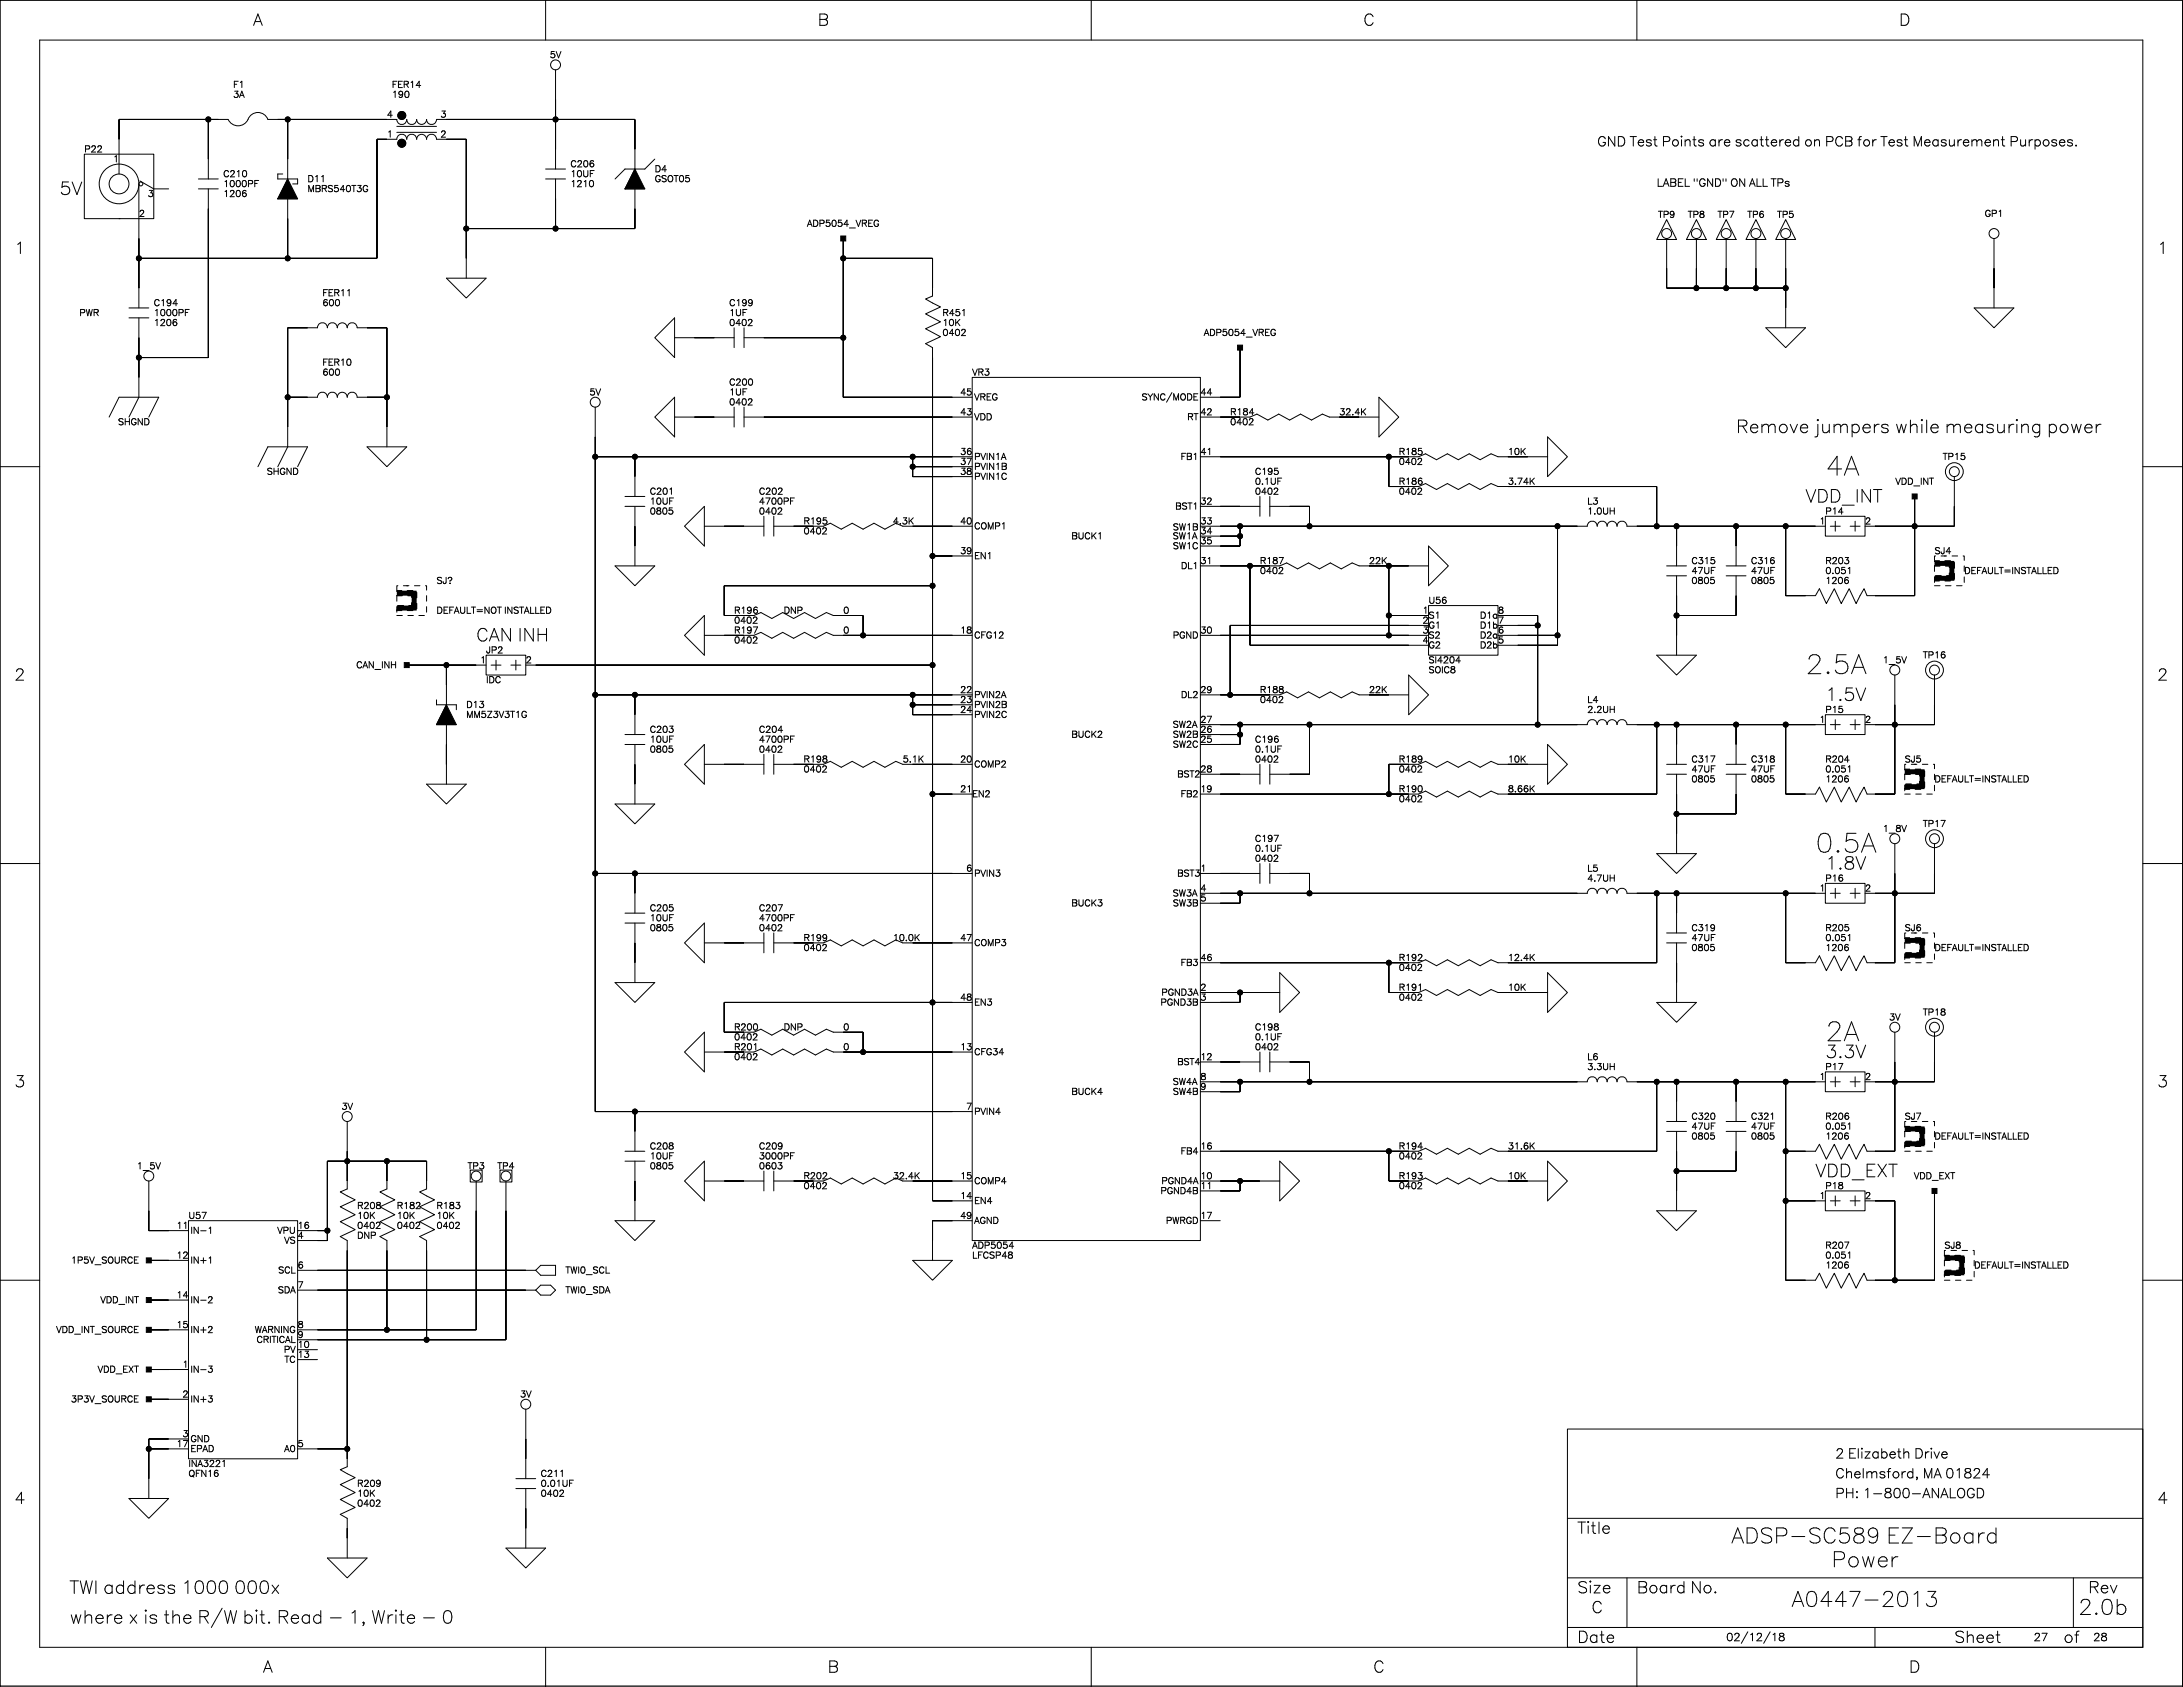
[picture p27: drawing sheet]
<svg xmlns="http://www.w3.org/2000/svg" width="559mm" height="432mm" viewBox="0 0 559 432" stroke-linecap="round" stroke-linejoin="round" font-family="sans-serif">
<defs><g id="words">
<g font-size="7.4">
<text x="467.3" y="120.4">4</text>
<text x="471.9" y="120.4">A</text>
<text x="462.2" y="171.2">2.5A</text>
<text x="464.7" y="216.9">0.5A</text>
<text x="467.3" y="265.1">2A</text>
</g>
<g font-size="6">
<text x="443.2" y="393.9">ADSP-SC589 EZ-Boa</text>
<text x="505.8" y="393.9">r</text>
<text x="508.2" y="393.9">d</text>
<text x="468.8" y="400">Power</text>
<text x="458.6" y="410.1">A04</text>
<text x="469.3" y="410.1">4</text>
<text x="473" y="410.1">7-201</text>
<text x="492.6" y="410.1">3</text>
<text x="532" y="412.2">2.0b</text>
</g>
<g font-size="4.9">
<text x="15.2" y="48.9">5V</text>
<text x="444.4" y="109.9">Remove j</text>
<text x="465.9" y="109.9">u</text>
<text x="468.9" y="109.9">mper</text>
<text x="481.2" y="109.9">s whi</text>
<text x="492.6" y="109.9">l</text>
<text x="493.8" y="109.9">e mea</text>
<text x="508.1" y="109.9">su</text>
<text x="513.7" y="109.9">r</text>
<text x="515.7" y="109.9">i</text>
<text x="516.9" y="109.9">ng</text>
<text x="524" y="109.9">power</text>
<text x="462.2" y="127.6">VDD_I</text>
<text x="476" y="127.6">N</text>
<text x="479.4" y="127.6">T</text>
<text x="121.9" y="163.2">CAN</text>
<text x="132.5" y="163.2">I</text>
<text x="133.7" y="163.2">N</text>
<text x="137.1" y="163.2">H</text>
<text x="467.3" y="178.4">1</text>
<text x="470.3" y="178.4">.5V</text>
<text x="467.3" y="221.6">1</text>
<text x="470.3" y="221.6">.8V</text>
<text x="467.3" y="269.8">3.3V</text>
<text x="464.7" y="300.3">VDD_EXT</text>
<text x="17.8" y="407">T</text>
<text x="20.2" y="407">WI</text>
<text x="26.4" y="407">a</text>
<text x="29.3" y="407">d</text>
<text x="32.2" y="407">d</text>
<text x="35.2" y="407">r</text>
<text x="37.2" y="407">ess 1</text>
<text x="49.5" y="407">000</text>
<text x="59.9" y="407">000x</text>
<text x="17.8" y="414.6">wher</text>
<text x="28.9" y="414.6">e x i</text>
<text x="37.9" y="414.6">s t</text>
<text x="43.6" y="414.6">he R/Wbi</text>
<text x="66.3" y="414.6">t</text>
<text x="68.1" y="414.6">. Rea</text>
<text x="79.8" y="414.6">d</text>
<text x="84" y="414.6">- 1</text>
<text x="92.3" y="414.6">, Wr</text>
<text x="100.7" y="414.6">i</text>
<text x="102" y="414.6">t</text>
<text x="103.8" y="414.6">e - 0</text>
</g>
<g font-size="4.2">
<text x="64.8" y="5.7">A</text>
<text x="209.3" y="5.7">B</text>
<text x="349" y="5.7">C</text>
<text x="486.1" y="5.7">D</text>
<text x="3.7" y="64.1">1</text>
<text x="552.2" y="64.1">1</text>
<text x="3.7" y="173.3">2</text>
<text x="552.2" y="173.3">2</text>
<text x="3.7" y="277.5">3</text>
<text x="552.2" y="277.5">3</text>
<text x="3.7" y="384.1">4</text>
<text x="552.2" y="384.1">4</text>
<text x="403.8" y="391.7">T</text>
<text x="408.8" y="391.7">l</text>
<text x="409.9" y="391.7">e</text>
<text x="403.8" y="407">Size</text>
<text x="419" y="407">Board</text>
<text x="432.7" y="407">N</text>
<text x="435.8" y="407">o.</text>
<text x="534.5" y="407">Rev</text>
<text x="407.4" y="412">C</text>
<text x="403.8" y="419.7">Dat</text>
<text x="411" y="419.7">e</text>
<text x="500.3" y="419.7">Sheet</text>
<text x="528.2" y="419.7">of</text>
<text x="67.3" y="427.3">A</text>
<text x="211.9" y="427.3">B</text>
<text x="351.5" y="427.3">C</text>
<text x="488.7" y="427.3">D</text>
</g>
<g font-size="3.5">
<text x="408.8" y="36.7">GN</text>
<text x="413.8" y="36.7">D T</text>
<text x="419" y="36.7">est Points are scattered</text>
<text x="461.8" y="36.7">on PCB for T</text>
<text x="483.2" y="36.7">est M</text>
<text x="492.3" y="36.7">easurement Purposes.</text>
<text x="469.8" y="372.6">2 El</text>
<text x="469.8" y="377.6">Chel</text>
<text x="476.1" y="372.6">izabeth Drive</text>
<text x="477.4" y="377.6">msford</text>
<text x="490.1" y="377.6">, M</text>
<text x="495" y="377.6">A 01</text>
<text x="502.6" y="377.6">824</text>
<text x="469.8" y="382.7">PH</text>
<text x="474.8" y="382.7">: 1</text>
<text x="479.1" y="382.7">-800-AN</text>
<text x="496.7" y="382.7">ALOGD</text>
</g>
<g font-size="2.8">
<text x="424.1" y="47.1">LABEL &quot;GND&quot; ON ALL TPs</text>
<text x="441.9" y="419.4">02/12/18</text>
<text x="520.6" y="419.4">27</text>
<text x="535.8" y="419.4">28</text>
</g>
<g font-size="2.5">
<text x="140.7" y="14.3">5V</text>
<text x="59.7" y="21.9">F1</text>
<text x="100.3" y="21.9">FER14</text>
<text x="59.7" y="24.4">3A</text>
<text x="99" y="29.5">4</text>
<text x="100.3" y="24.4">190</text>
<text x="112.7" y="29.5">3</text>
<text x="99" y="34.6">1</text>
<text x="112.7" y="34.6">2</text>
<text x="21.6" y="38.4">P22</text>
<text x="28.9" y="40.9">1</text>
<text x="57.1" y="47.3">1000PF</text>
<text x="57.1" y="44.7">C210</text>
<text x="78.7" y="46">D11</text>
<text x="146" y="44.7">10UF</text>
<text x="146" y="42.2">C206</text>
<text x="146" y="47.3">1210</text>
<text x="167.6" y="46">GSOT05</text>
<text x="167.6" y="43.5">D4</text>
<text x="37.8" y="49.8">3</text>
<text x="57.1" y="49.8">1206</text>
<text x="78.7" y="48.5">MBRS540T3G</text>
<text x="35.6" y="54.9">2</text>
<text x="206.6" y="57.4">ADP5054_VREG</text>
<text x="424.4" y="55.1">TP9</text>
<text x="432" y="55.1">TP8</text>
<text x="439.7" y="55.1">TP7</text>
<text x="447.3" y="55.1">TP6</text>
<text x="454.9" y="55.1">TP5</text>
<text x="508" y="54.9">GP1</text>
<text x="39.4" y="77.7">C194</text>
<text x="82.5" y="77.7">600</text>
<text x="82.5" y="75.2">FER11</text>
<text x="186.6" y="77.7">C199</text>
<text x="20.3" y="80.3">PWR</text>
<text x="39.4" y="80.3">1000PF</text>
<text x="39.4" y="82.8">1206</text>
<text x="186.6" y="80.3">1UF</text>
<text x="186.6" y="82.8">0402</text>
<text x="241.2" y="80.3">R451</text>
<text x="241.2" y="82.8">10K</text>
<text x="241.2" y="85.4">0402</text>
<text x="308.2" y="85.4">ADP5054_VREG</text>
<text x="82.5" y="95.5">600</text>
<text x="82.5" y="93">FER10</text>
<text x="248.9" y="95.5">VR3</text>
<text x="150.9" y="100.6">5V</text>
<text x="186.6" y="98.1">C200</text>
<text x="186.6" y="100.6">1UF</text>
<text x="245.8" y="100.6">45</text>
<text x="249.4" y="101.9">VREG</text>
<text x="292.2" y="101.9">SYNC/MODE</text>
<text x="307.3" y="100.6">44</text>
<text x="186.6" y="103.1">0402</text>
<text x="245.8" y="105.7">43</text>
<text x="249.4" y="106.9">VDD</text>
<text x="303.9" y="106.9">RT</text>
<text x="307.3" y="105.7">42</text>
<text x="314.9" y="105.7">R184</text>
<text x="342.8" y="105.7">32.4K</text>
<text x="30.2" y="108.2">SHGND</text>
<text x="314.9" y="108.2">0402</text>
<text x="245.8" y="115.8">36</text>
<text x="245.8" y="118.4">37</text>
<text x="249.4" y="117.1">PVIN1A</text>
<text x="249.4" y="119.6">PVIN1B</text>
<text x="302.2" y="117.1">FB1</text>
<text x="307.3" y="115.8">41</text>
<text x="358.1" y="115.8">R185</text>
<text x="358.1" y="118.4">0402</text>
<text x="386" y="115.8">10K</text>
<text x="497.3" y="117.1">TP15</text>
<text x="68.3" y="120.9">SHGND</text>
<text x="166.3" y="126">C201</text>
<text x="194.3" y="126">C202</text>
<text x="245.8" y="120.9">38</text>
<text x="249.4" y="122.2">PVIN1C</text>
<text x="321.2" y="123.5">0.1UF</text>
<text x="321.2" y="120.9">C195</text>
<text x="321.2" y="126">0402</text>
<text x="358.1" y="123.5">R186</text>
<text x="358.1" y="126">0402</text>
<text x="386" y="123.5">3.74K</text>
<text x="485.2" y="123.5">VDD_INT</text>
<text x="166.3" y="128.5">10UF</text>
<text x="166.3" y="131.1">0805</text>
<text x="194.3" y="128.5">4700PF</text>
<text x="194.3" y="131.1">0402</text>
<text x="300.8" y="129.8">BST1</text>
<text x="307.3" y="128.5">32</text>
<text x="406.3" y="131.1">1.0UH</text>
<text x="406.3" y="128.5">L3</text>
<text x="467.3" y="131.1">P14</text>
<text x="205.7" y="133.6">R195</text>
<text x="205.7" y="136.1">0402</text>
<text x="228.5" y="133.6">4.3K</text>
<text x="245.8" y="133.6">40</text>
<text x="249.4" y="134.9">COMP1</text>
<text x="274.3" y="137.4">BUCK1</text>
<text x="300.2" y="137.4">SW1A</text>
<text x="300.2" y="135.1">SW1B</text>
<text x="307.3" y="133.6">33</text>
<text x="307.3" y="136.1">34</text>
<text x="465.7" y="133.6">1</text>
<text x="477.4" y="133.6">2</text>
<text x="245.8" y="141.2">39</text>
<text x="249.4" y="142.5">EN1</text>
<text x="300.2" y="140">SW1C</text>
<text x="307.3" y="143.8">31</text>
<text x="307.3" y="138.7">35</text>
<text x="322.5" y="143.8">R187</text>
<text x="350.4" y="143.8">22K</text>
<text x="433" y="143.8">C315</text>
<text x="448.2" y="143.8">C316</text>
<text x="467.3" y="143.8">R203</text>
<text x="495.2" y="141.2">SJ4</text>
<text x="111.7" y="148.8">SJ?</text>
<text x="302.3" y="145">DL1</text>
<text x="322.5" y="146.3">0402</text>
<text x="433" y="146.3">47UF</text>
<text x="433" y="148.8">0805</text>
<text x="448.2" y="148.8">0805</text>
<text x="448.2" y="146.3">47UF</text>
<text x="467.3" y="146.3">0.051</text>
<text x="467.3" y="148.8">1206</text>
<text x="502.8" y="146.3">DEFAULT=INSTALLED</text>
<text x="365.7" y="153.9">U56</text>
<text x="111.7" y="156.5">DEFAULT=NOT INSTALLED</text>
<text x="187.9" y="156.5">R196</text>
<text x="187.9" y="161.5">R197</text>
<text x="187.9" y="159">0402</text>
<text x="200.6" y="156.5">DNP</text>
<text x="215.9" y="156.5">0</text>
<text x="215.9" y="161.5">0</text>
<text x="245.8" y="161.5">18</text>
<text x="307.3" y="161.5">30</text>
<text x="364.1" y="159">2</text>
<text x="364.1" y="161.5">3</text>
<text x="364.1" y="156.5">1</text>
<text x="365.7" y="160.3">G1</text>
<text x="365.7" y="157.7">S1</text>
<text x="378.8" y="160.3">D1b</text>
<text x="378.8" y="157.7">D1a</text>
<text x="383.5" y="161.5">6</text>
<text x="383.5" y="159">7</text>
<text x="383.5" y="156.5">8</text>
<text x="124.4" y="166.6">JP2</text>
<text x="187.9" y="164.1">0402</text>
<text x="249.4" y="162.8">CFG12</text>
<text x="300.2" y="162.8">PGND</text>
<text x="364.1" y="164.1">4</text>
<text x="365.7" y="162.8">S2</text>
<text x="365.7" y="165.4">G2</text>
<text x="378.8" y="162.8">D2a</text>
<text x="378.8" y="165.4">D2b</text>
<text x="383.5" y="164.1">5</text>
<text x="492.2" y="167.9">TP16</text>
<text x="91.2" y="170.4">CAN_INH</text>
<text x="122.9" y="169.2">1</text>
<text x="134.6" y="169.2">2</text>
<text x="365.7" y="171.7">SOIC8</text>
<text x="365.7" y="169.2">SI4204</text>
<text x="482" y="169.2">1_5V</text>
<text x="124.4" y="174.2">IDC</text>
<text x="245.8" y="176.8">22</text>
<text x="245.8" y="179.3">23</text>
<text x="249.4" y="178">PVIN2A</text>
<text x="302.3" y="178">DL2</text>
<text x="307.3" y="176.8">29</text>
<text x="322.5" y="176.8">R188</text>
<text x="322.5" y="179.3">0402</text>
<text x="350.4" y="176.8">22K</text>
<text x="406.3" y="179.3">L4</text>
<text x="119.4" y="180.6">D13</text>
<text x="119.4" y="183.1">MM5Z3V3T1G</text>
<text x="245.8" y="181.9">24</text>
<text x="249.4" y="180.6">PVIN2B</text>
<text x="249.4" y="183.1">PVIN2C</text>
<text x="300.2" y="185.7">SW2A</text>
<text x="307.3" y="184.4">27</text>
<text x="406.3" y="181.9">2.2UH</text>
<text x="465.7" y="184.4">1</text>
<text x="467.3" y="181.9">P15</text>
<text x="477.4" y="184.4">2</text>
<text x="166.3" y="189.5">10UF</text>
<text x="166.3" y="186.9">C203</text>
<text x="194.3" y="189.5">4700PF</text>
<text x="194.3" y="186.9">C204</text>
<text x="274.3" y="188.2">BUCK2</text>
<text x="300.2" y="188.2">SW2B</text>
<text x="300.2" y="190.7">SW2C</text>
<text x="307.3" y="186.9">26</text>
<text x="307.3" y="189.5">25</text>
<text x="321.2" y="189.5">C196</text>
<text x="166.3" y="192">0805</text>
<text x="194.3" y="192">0402</text>
<text x="205.7" y="194.6">R198</text>
<text x="205.7" y="197.1">0402</text>
<text x="231.1" y="194.6">5.1K</text>
<text x="245.8" y="194.6">20</text>
<text x="249.4" y="195.8">COMP2</text>
<text x="307.3" y="197.1">28</text>
<text x="321.2" y="192">0.1UF</text>
<text x="321.2" y="194.6">0402</text>
<text x="358.1" y="194.6">R189</text>
<text x="358.1" y="197.1">0402</text>
<text x="386" y="194.6">10K</text>
<text x="433" y="197.1">47UF</text>
<text x="433" y="194.6">C317</text>
<text x="448.2" y="194.6">C318</text>
<text x="448.2" y="197.1">47UF</text>
<text x="467.3" y="197.1">0.051</text>
<text x="467.3" y="194.6">R204</text>
<text x="487.6" y="194.6">SJ5</text>
<text x="245.8" y="202.2">21</text>
<text x="248.9" y="203.4">EN2</text>
<text x="301.3" y="198.4">BST2</text>
<text x="302.2" y="203.4">FB2</text>
<text x="307.3" y="202.2">19</text>
<text x="358.1" y="202.2">R190</text>
<text x="386" y="202.2">8.66K</text>
<text x="433" y="199.6">0805</text>
<text x="448.2" y="199.6">0805</text>
<text x="467.3" y="199.6">1206</text>
<text x="495.2" y="199.6">DEFAULT=INSTALLED</text>
<text x="358.1" y="204.7">0402</text>
<text x="321.2" y="214.9">C197</text>
<text x="482" y="212.3">1_8V</text>
<text x="492.2" y="211.1">TP17</text>
<text x="321.2" y="217.4">0.1UF</text>
<text x="321.2" y="220">0402</text>
<text x="247.3" y="222.5">6</text>
<text x="249.4" y="223.8">PVIN3</text>
<text x="301.3" y="223.8">BST3</text>
<text x="307.3" y="222.5">1</text>
<text x="307.3" y="227.6">4</text>
<text x="406.3" y="225">4.7UH</text>
<text x="406.3" y="222.5">L5</text>
<text x="465.7" y="227.6">1</text>
<text x="467.3" y="225">P16</text>
<text x="477.4" y="227.6">2</text>
<text x="166.3" y="232.6">C205</text>
<text x="194.3" y="232.6">C207</text>
<text x="274.3" y="231.4">BUCK3</text>
<text x="300.2" y="228.8">SW3A</text>
<text x="300.2" y="231.4">SW3B</text>
<text x="307.3" y="230.1">5</text>
<text x="166.3" y="235.2">10UF</text>
<text x="166.3" y="237.7">0805</text>
<text x="194.3" y="235.2">4700PF</text>
<text x="194.3" y="237.7">0402</text>
<text x="433" y="237.7">C319</text>
<text x="467.3" y="237.7">R205</text>
<text x="487.6" y="237.7">SJ6</text>
<text x="205.7" y="240.3">R199</text>
<text x="205.7" y="242.8">0402</text>
<text x="228.5" y="240.3">10.0K</text>
<text x="245.8" y="240.3">47</text>
<text x="249.4" y="241.5">COMP3</text>
<text x="307.3" y="245.3">46</text>
<text x="358.1" y="245.3">R192</text>
<text x="386" y="245.3">12.4K</text>
<text x="433" y="240.3">47UF</text>
<text x="433" y="242.8">0805</text>
<text x="467.3" y="240.3">0.051</text>
<text x="467.3" y="242.8">1206</text>
<text x="495.2" y="242.8">DEFAULT=INSTALLED</text>
<text x="302.2" y="246.6">FB3</text>
<text x="358.1" y="247.9">0402</text>
<text x="245.8" y="255.5">48</text>
<text x="249.4" y="256.8">EN3</text>
<text x="297.1" y="256.8">PGND3B</text>
<text x="297.3" y="254.2">PGND3A</text>
<text x="307.3" y="253">2</text>
<text x="307.3" y="255.5">3</text>
<text x="358.1" y="253">R191</text>
<text x="358.1" y="255.5">0402</text>
<text x="386" y="253">10K</text>
<text x="187.9" y="263.1">R200</text>
<text x="200.6" y="263.1">DNP</text>
<text x="215.9" y="263.1">0</text>
<text x="321.2" y="263.1">C198</text>
<text x="483.6" y="260.6">3V</text>
<text x="492.2" y="259.3">TP18</text>
<text x="187.9" y="268.2">R201</text>
<text x="187.9" y="265.7">0402</text>
<text x="215.9" y="268.2">0</text>
<text x="245.8" y="268.2">13</text>
<text x="249.4" y="269.5">CFG34</text>
<text x="321.2" y="265.7">0.1UF</text>
<text x="321.2" y="268.2">0402</text>
<text x="187.9" y="270.7">0402</text>
<text x="301.3" y="272">BST4</text>
<text x="307.3" y="275.8">8</text>
<text x="307.3" y="270.7">12</text>
<text x="406.3" y="273.3">3.3UH</text>
<text x="406.3" y="270.7">L6</text>
<text x="465.7" y="275.8">1</text>
<text x="467.3" y="273.3">P17</text>
<text x="477.4" y="275.8">2</text>
<text x="274.3" y="279.6">BUCK4</text>
<text x="300.2" y="277.1">SW4A</text>
<text x="300.2" y="279.6">SW4B</text>
<text x="307.3" y="278.4">9</text>
<text x="87.4" y="283.4">3V</text>
<text x="247.3" y="283.4">7</text>
<text x="249.4" y="284.7">PVIN4</text>
<text x="433" y="286">C320</text>
<text x="448.2" y="286">C321</text>
<text x="467.3" y="286">R206</text>
<text x="487.6" y="286">SJ7</text>
<text x="166.3" y="293.6">C208</text>
<text x="194.3" y="293.6">C209</text>
<text x="307.3" y="293.6">16</text>
<text x="358.1" y="293.6">R194</text>
<text x="386" y="293.6">31.6K</text>
<text x="433" y="291.1">0805</text>
<text x="433" y="288.5">47UF</text>
<text x="448.2" y="288.5">47UF</text>
<text x="448.2" y="291.1">0805</text>
<text x="467.3" y="288.5">0.051</text>
<text x="467.3" y="291.1">1206</text>
<text x="495.2" y="291.1">DEFAULT=INSTALLED</text>
<text x="35" y="298.7">1_5V</text>
<text x="119.7" y="298.7">TP3</text>
<text x="127.3" y="298.7">TP4</text>
<text x="166.3" y="296.1">10UF</text>
<text x="166.3" y="298.7">0805</text>
<text x="194.3" y="296.1">3000PF</text>
<text x="194.3" y="298.7">0603</text>
<text x="302.2" y="294.9">FB4</text>
<text x="358.1" y="296.1">0402</text>
<text x="205.7" y="301.2">R202</text>
<text x="205.7" y="303.8">0402</text>
<text x="228.5" y="301.2">32.4K</text>
<text x="245.8" y="301.2">15</text>
<text x="249.4" y="302.5">COMP4</text>
<text x="297.1" y="305">PGND4B</text>
<text x="297.3" y="302.5">PGND4A</text>
<text x="307.3" y="301.2">10</text>
<text x="307.3" y="303.8">11</text>
<text x="358.1" y="301.2">R193</text>
<text x="358.1" y="303.8">0402</text>
<text x="386" y="301.2">10K</text>
<text x="467.3" y="303.8">P18</text>
<text x="489.9" y="301.2">VDD_EXT</text>
<text x="48.2" y="311.4">U57</text>
<text x="91.4" y="311.4">10K</text>
<text x="91.4" y="308.8">R208</text>
<text x="101.6" y="308.8">R182</text>
<text x="101.6" y="311.4">10K</text>
<text x="111.7" y="308.8">R183</text>
<text x="111.7" y="311.4">10K</text>
<text x="245.8" y="311.4">49</text>
<text x="245.8" y="306.3">14</text>
<text x="249.4" y="307.6">EN4</text>
<text x="307.3" y="311.4">17</text>
<text x="465.7" y="306.3">1</text>
<text x="477.4" y="306.3">2</text>
<text x="45.2" y="313.9">11</text>
<text x="48.8" y="315.2">IN-1</text>
<text x="71" y="315.2">VPU</text>
<text x="72.8" y="317.7">VS</text>
<text x="76.2" y="313.9">16</text>
<text x="76.2" y="316.4">4</text>
<text x="91.4" y="316.4">DNP</text>
<text x="91.4" y="313.9">0402</text>
<text x="101.6" y="313.9">0402</text>
<text x="111.7" y="313.9">0402</text>
<text x="249.4" y="312.6">AGND</text>
<text x="298.5" y="312.6">PWRGD</text>
<text x="18.2" y="322.8">1P5V_SOURCE</text>
<text x="45.2" y="321.5">12</text>
<text x="48.8" y="322.8">IN+1</text>
<text x="248.9" y="321.5">LFCSP48</text>
<text x="248.9" y="319">ADP5054</text>
<text x="467.3" y="319">R207</text>
<text x="467.3" y="321.5">0.051</text>
<text x="497.7" y="319">SJ8</text>
<text x="71.2" y="325.3">SCL</text>
<text x="76.2" y="324.1">6</text>
<text x="76.2" y="329.1">7</text>
<text x="144.7" y="325.3">TWI0_SCL</text>
<text x="467.3" y="324.1">1206</text>
<text x="505.3" y="324.1">DEFAULT=INSTALLED</text>
<text x="25.7" y="333">VDD_INT</text>
<text x="45.2" y="331.7">14</text>
<text x="48.8" y="333">IN-2</text>
<text x="71.1" y="330.4">SDA</text>
<text x="144.7" y="330.4">TWI0_SDA</text>
<text x="14.4" y="340.6">VDD_INT_SOURCE</text>
<text x="45.2" y="339.3">15</text>
<text x="48.8" y="340.6">IN+2</text>
<text x="65.2" y="340.6">WARNING</text>
<text x="76.2" y="341.8">9</text>
<text x="76.2" y="339.3">8</text>
<text x="65.7" y="343.1">CRITICAL</text>
<text x="72.7" y="345.7">PV</text>
<text x="76.2" y="344.4">10</text>
<text x="76.2" y="346.9">13</text>
<text x="25" y="350.7">VDD_EXT</text>
<text x="46.7" y="349.5">1</text>
<text x="48.8" y="350.7">IN-3</text>
<text x="72.8" y="348.2">TC</text>
<text x="18.2" y="358.3">3P3V_SOURCE</text>
<text x="46.7" y="357.1">2</text>
<text x="48.8" y="358.3">IN+3</text>
<text x="133.1" y="357.1">3V</text>
<text x="45.2" y="369.8">17</text>
<text x="46.7" y="367.2">3</text>
<text x="48.8" y="368.5">GND</text>
<text x="48.8" y="371">EPAD</text>
<text x="72.8" y="371">A0</text>
<text x="76.2" y="369.8">5</text>
<text x="48.2" y="374.9">INA3221</text>
<text x="48.2" y="377.4">QFN16</text>
<text x="138.4" y="377.4">C211</text>
<text x="91.4" y="379.9">R209</text>
<text x="91.4" y="382.5">10K</text>
<text x="138.4" y="379.9">0.01UF</text>
<text x="138.4" y="382.5">0402</text>
<text x="91.4" y="385">0402</text>
</g>
</g></defs>
<g fill="none" stroke="#000" stroke-width=".26">
<path d="M558.7 -.1v431.6h-558.7v-431.5M0 .1h558.7v431.7h-558.7zM10.2 10.3h538.3v411.3h-538.3zM139.7 .1v10.2M142.2 17.9v25.4M279.3 .1v10.2M419 .1v10.2M21.6 39.5h17.8v16.5h-17.8zM53.3 30.6v15.2M73.6 30.6v19.8M101.6 32.3h10.1M101.6 33.9h10.1"/>
<path d="M30.5 56h.1M30.5 44.5v-13.9h27.9a2.84 2.84 0 0 0 2.9 1.6 2.84 2.84 0 0 0 2.4-2.1 2.7 2.7 0 0 1 2.6-1.3 2.7 2.7 0 0 1 2.3 1.8h33a1.27 1.27 0 0 0 1.2 1.3 1.27 1.27 0 0 0 1.3-1.3 1.27 1.27 0 0 0 1.3 1.3 1.27 1.27 0 0 0 1.3-1.3 1.27 1.27 0 0 0 1.2 1.2 1.27 1.27 0 0 0 1.3-1.2 1.27 1.27 0 0 0 1.3 1.3 1.27 1.27 0 0 0 1.2-1.3h50.8v17.2M35.6 47.1v31.7M35.8 46.3l3.6 2h3.8M50.8 48.3h5.1M50.8 45.8h5.1M53.3 48.3v43.2h-17.7M72.4 44.5h-1.3v1.3h5.1v1.3h-1.3M73.6 50.9v15.2M73.6 45.8l-2.5 5.1h5.1M139.7 45.8h5M139.7 43.3h5"/>
<path d="M142.2 45.8v12.7M162.5 43.3l-2.5 5h5.1M162.5 48.3v10.2h-43.1M167.6 40.7l-2.5 2.6h-5.1l-2.6 2.5M426.6 56.2l2.6 5.1h-5.1zM434.2 56.2l2.6 5.1h-5.1zM441.9 56.2l2.5 5.1h-5.1zM449.5 56.2l2.5 5.1h-5.1zM457.1 56.2l2.5 5.1h-5zM33 78.8h5.1M35.6 66.1h60.9v-30.4l5.1-.1a1.27 1.27 0 0 1 1.2-1.2 1.27 1.27 0 0 1 1.3 1.2 1.27 1.27 0 0 1 1.3-1.2 1.27 1.27 0 0 1 1.3 1.3 1.27 1.27 0 0 1 1.2-1.3 1.27 1.27 0 0 1 1.3 1.2 1.27 1.27 0 0 1 1.3-1.2 1.27 1.27 0 0 1 1.2 1.2l7.7 .1v35.5M114.3 71.2h10.1l-5 5.1z"/>
<path d="M215.9 66.1h22.8v9.7l-1.8 .7 3.8 2.1-3.8 1.7 3.8 2.1-3.8 1.8 3.8 2-3.8 1.8 1.8 1v218.4h10.2M215.9 61v40.7h33M426.6 61v12.7h30.5M434.2 61v12.7M441.9 61v12.7M449.5 61v12.7M457.1 61v22.9M505.3 78.8h10.2l-5.1 5.1zM510.4 61v17.8M33 81.4h5.1M35.6 81.4v20.3l-2.6 5.1M172.7 81.4v10.1l-5.1-5.1z"/>
<path d="M172.7 86.4h15.2M187.9 83.9v5.1M190.5 83.9v5.1M190.5 86.4h25.4M248.9 96.6h58.4v220.9h-58.4zM317.4 89v12.7h-10.1M452 83.9h10.2l-5.1 5.1zM0 119.5h10.2M27.9 106.8l2.6-5.1h10.1l-2.5 5.1M66 119.5l2.6-5.1h10.1l-2.5 5.1M73.6 101.7h7.7a1.27 1.27 0 0 1 1.2-1.3 1.27 1.27 0 0 1 1.3 1.3 1.27 1.27 0 0 1 1.3-1.3 1.27 1.27 0 0 1 1.2 1.3 1.27 1.27 0 0 1 1.3-1.3 1.27 1.27 0 0 1 1.3 1.3 1.27 1.27 0 0 1 1.2-1.3 1.27 1.27 0 0 1 1.3 1.3h7.6M94 114.4h10.1l-5.1 5.1z"/>
<path d="M99 114.4v-30.5h-7.6a1.27 1.27 0 0 0-1.3-1.3 1.27 1.27 0 0 0-1.2 1.3 1.27 1.27 0 0 0-1.3-1.3 1.27 1.27 0 0 0-1.3 1.3 1.27 1.27 0 0 0-1.2-1.3 1.27 1.27 0 0 0-1.3 1.3 1.27 1.27 0 0 0-1.3-1.3 1.27 1.27 0 0 0-1.2 1.3h-7.7v30.5l-2.5 5.1M152.4 116.9h96.5M152.4 104.2v180.3h96.5M162.5 116.9v10.2M172.7 101.7v10.1l-5.1-5zM172.7 106.8h15.2M187.9 104.2v5.1M190.5 106.8h58.4M190.5 104.2v5.1M233.6 119.5h15.3M233.6 116.9v5.1h15.3M300 100.5l-1.4 2.4"/>
<path d="M307.3 106.8h10.1M307.3 116.9h53.3M321.7 106l2.8 1.5 2.8-1.5 2.8 1.5 2.8-1.5 2.8 1.5 2.8-1.5 1.8 .8h12.7M353 101.7l5.1 5.1-5.1 5zM355.5 116.9v7.6h5.1M364.9 116.1l2.8 1.6 2.8-1.6 2.8 1.6 2.8-1.6 2.8 1.6 2.8-1.6 1.8 .8h12.6M396.1 111.8l5.1 5.1-5.1 5.1zM548.5 119.5h10.2M160 129.6h5.1M160 127.1h5.1M162.5 129.6v15.2M175.2 134.7l5.1-5.1v10.2z"/>
<path d="M180.3 134.7h15.2M195.5 132.1v5.1M198.1 134.7h10.1M198.1 132.1v5.1M212.5 133.9l2.8 1.5 2.8-1.5 2.8 1.5 2.8-1.5 2.8 1.5 2.8-1.5 1.8 .8h17.8M307.3 134.7h99a1.27 1.27 0 0 1 1.3-1.3 1.27 1.27 0 0 1 1.2 1.3 1.27 1.27 0 0 1 1.3-1.3 1.27 1.27 0 0 1 1.3 1.3 1.27 1.27 0 0 1 1.3-1.3 1.27 1.27 0 0 1 1.2 1.3 1.27 1.27 0 0 1 1.3-1.3 1.27 1.27 0 0 1 1.3 1.3h50.8M307.3 129.6h15.2M307.3 137.2h10.1M317.4 134.7v5.1h-10.1M322.5 127.1v5M325 129.6h10.2v5.1M325 127.1v5"/>
<path d="M364.9 123.8l2.8 1.5 2.8-1.5 2.8 1.5 2.8-1.5 2.8 1.5 2.8-1.5 1.8 .7h40.6v10.2M365.7 139.8l5.1 5-5.1 5.1zM398.7 134.7v30.5h-15.2M429.2 134.7v10.1M444.4 134.7v10.1M467.3 132.1h10.1v5.1h-10.1zM468.5 134.7h2.6M469.8 133.4v2.6M473.6 134.7h2.5M474.9 133.4v2.6M490.1 127.1v25.4h-12.2l-.7-1.8-2.1 3.8-1.8-3.8-2 3.8-1.8-3.8-2 3.8-1.8-3.8-1 1.8h-7.6v-17.8M500.3 122v12.7h-22.9"/>
<path d="M157.4 144.8h10.2l-5.1 5.1zM194.8 156.8l2.8 1.5 2.8-1.5 2.8 1.5 2.7-1.5 2.8 1.5 2.8-1.5 1.8 .7h7.6v5.1M238.7 142.3h10.2M238.7 149.9h-53.3v7.6h5.1M307.3 144.8h17.7M320 144.8v20.4h45.7M329.4 144.1l2.8 1.5 2.7-1.5 2.8 1.5 2.8-1.5 2.8 1.5 2.8-1.5 1.8 .7h17.8M355.5 157.5h10.2M355.5 144.8v17.8M365.7 155h17.8v12.7h-17.8zM383.5 157.5h10.1v28M426.6 144.8h5.1"/>
<path d="M426.6 147.4h5.1M429.2 147.4v20.3M441.9 144.8h5M441.9 147.4h5M444.4 147.4v10.1h-15.2M104.1 170.2h20.3M111.7 179.1v1.3h5.1v1.3M114.3 170.2v14.8M124.4 167.7h10.2v5.1h-10.2zM125.7 170.2h2.5M127 169v2.5M130.8 170.2h2.5"/>
<path d="M132.1 169v2.5M134.6 170.2h104.1M152.4 177.9h96.5M162.5 177.9v10.1M175.2 162.6l5.1-5.1v10.2zM180.3 162.6h10.2M194.8 161.9l2.8 1.5 2.8-1.5 2.8 1.5 2.7-1.5 2.8 1.5 2.8-1.5 1.8 .7h35.6M233.6 177.9v5h15.3M307.3 162.6h58.4M307.3 177.9h17.7M329.4 177.1l2.8 1.5 2.7-1.5 2.8 1.5 2.8-1.5 2.8 1.5 2.8-1.5 1.8 .8h12.7M360.6 172.8l5.1 5.1-5.1 5z"/>
<path d="M365.7 160.1h-50.8v17.8M383.5 162.6h15.2M383.5 160.1h10.1M424.1 167.7h10.1l-5 5.1zM485 172.8v30.5h-7.1l-.7-1.8-2.1 3.8-1.8-3.8-2 3.8-1.8-3.8-2 3.8-1.8-3.8-1 1.8h-7.6v-17.8M495.2 172.8v12.7h-17.8M114.3 180.4l-2.6 5.1h5.1M114.3 185.5v15.2M160 188h5.1M160 190.6h5.1M162.5 190.6v15.2M175.2 195.6l5.1-5v10.1z"/>
<path d="M180.3 195.6h15.2M195.5 193.1v5.1M198.1 195.6h10.1M198.1 193.1v5.1M212.5 194.9l2.8 1.5 2.8-1.5 2.8 1.5 2.8-1.5 2.8 1.5 2.8-1.5 1.8 .7h17.8M233.6 180.4h15.3M307.3 185.5h99a1.27 1.27 0 0 1 1.3-1.3 1.27 1.27 0 0 1 1.2 1.3 1.27 1.27 0 0 1 1.3-1.3 1.27 1.27 0 0 1 1.3 1.3 1.27 1.27 0 0 1 1.3-1.3 1.27 1.27 0 0 1 1.2 1.3 1.27 1.27 0 0 1 1.3-1.3 1.27 1.27 0 0 1 1.3 1.3h50.8M307.3 198.2h15.2M307.3 188h10.1M317.4 185.5v5.1h-10.1M322.5 195.6v5.1M325 195.6v5.1"/>
<path d="M335.2 185.5v12.7h-10.2M360.6 195.6h-5.1v7.7M364.9 194.9l2.8 1.5 2.8-1.5 2.8 1.5 2.8-1.5 2.8 1.5 2.8-1.5 1.8 .7h12.6M396.1 190.6l5.1 5-5.1 5.1zM424.1 185.5v17.8h-40.6l-1.8-.8-2.8 1.5-2.8-1.5-2.8 1.5-2.8-1.5-2.8 1.5-2.8-1.5M426.6 195.6h5.1M426.6 198.2h5.1M429.2 185.5v10.1M429.2 198.2v20.3M441.9 195.6h5M441.9 198.2h5M444.4 185.5v10.1"/>
<path d="M444.4 198.2v10.1h-15.2M467.3 182.9h10.1v5.1h-10.1zM468.5 185.5h2.6M469.8 184.2v2.5M473.6 185.5h2.5M474.9 184.2v2.5M109.2 200.7h10.2l-5.1 5.1zM157.4 205.8h10.2l-5.1 5.1zM238.7 203.3h10.2M279.3 203.3h.1M307.3 203.3h53.3M424.1 218.5h10.1l-5 5.1z"/>
<path d="M485 215.9v30.5h-7.1l-.7-1.8-2.1 3.9-1.8-3.9-2 3.9-1.8-3.9-2 3.9-1.8-3.9-1 1.8h-7.6v-17.8M495.2 215.9v12.7h-17.8M0 221h10.2M152.4 223.6h96.5M160 233.7h5.1M160 236.3h5.1M162.5 223.6v10.1M162.5 236.3v15.2M195.5 238.8v5.1M198.1 238.8v5.1M307.3 228.6h99a1.27 1.27 0 0 1 1.3-1.2 1.27 1.27 0 0 1 1.2 1.2 1.27 1.27 0 0 1 1.3-1.2 1.27 1.27 0 0 1 1.3 1.2 1.27 1.27 0 0 1 1.3-1.2 1.27 1.27 0 0 1 1.2 1.2 1.27 1.27 0 0 1 1.3-1.2 1.27 1.27 0 0 1 1.3 1.2h50.8M307.3 223.6h15.2"/>
<path d="M317.4 228.6v2.6h-10.1M322.5 221v5.1M325 223.6h10.2v5M325 221v5.1M424.1 228.6v17.8h-40.6l-1.8-.7-2.8 1.5-2.8-1.5-2.8 1.5-2.8-1.5-2.8 1.5-2.8-1.5M426.6 238.8h5.1M429.2 228.6v10.2M467.3 226.1h10.1v5.1h-10.1zM468.5 228.6h2.6M469.8 227.4v2.5M473.6 228.6h2.5M474.9 227.4v2.5"/>
<path d="M548.5 221h10.2M157.4 251.5h10.2l-5.1 5.1zM175.2 241.3l5.1-5v10.1zM180.3 241.3h15.2M198.1 241.3h10.1M212.5 240.6l2.8 1.5 2.8-1.5 2.8 1.5 2.8-1.5 2.8 1.5 2.8-1.5 1.8 .7h17.8M248.9 256.6h-63.5v7.6h5.1M307.3 246.4h53.3M307.3 254h20.3M317.4 254v2.6h-10.1M327.6 249l5.1 5-5.1 5.1zM355.5 246.4v7.6h5.1"/>
<path d="M364.9 253.3l2.8 1.5 2.8-1.5 2.8 1.5 2.8-1.5 2.8 1.5 2.8-1.5 1.8 .7h12.6M396.1 249l5.1 5-5.1 5.1zM424.1 256.6h10.1l-5 5.1zM426.6 241.3h5.1M429.2 241.3v15.3M78.7 274.4h.1M180.3 264.2v10.2l-5.1-5.1zM180.3 269.3h10.2M194.8 268.5l2.8 1.5 2.8-1.5 2.8 1.5 2.7-1.5 2.8 1.5 2.8-1.5 1.8 .8h35.6M194.8 263.4l2.8 1.6 2.8-1.6 2.8 1.6 2.7-1.6 2.8 1.6 2.8-1.6 1.8 .8h7.6v5.1M307.3 276.9h99a1.27 1.27 0 0 1 1.3-1.3 1.27 1.27 0 0 1 1.2 1.3 1.27 1.27 0 0 1 1.3-1.3 1.27 1.27 0 0 1 1.3 1.3 1.27 1.27 0 0 1 1.3-1.3 1.27 1.27 0 0 1 1.2 1.3 1.27 1.27 0 0 1 1.3-1.3 1.27 1.27 0 0 1 1.3 1.3h50.8M307.3 271.8h15.2"/>
<path d="M317.4 276.9v2.5h-10.1M322.5 269.3v5.1M325 271.8h10.2v5.1M325 269.3v5.1M424.1 276.9v17.8h-40.6l-1.8-.8-2.8 1.5-2.8-1.5-2.8 1.5-2.8-1.5-2.8 1.5-2.8-1.5M429.2 276.9v10.2M444.4 276.9v10.2M457.1 276.9v50.8h7.6l1-1.8 1.8 3.8 2-3.8 1.8 3.8 2-3.8 1.8 3.8 2.1-3.8 .7 1.8h17.3v-22.9M467.3 274.4h10.1v5h-10.1zM468.5 276.9h2.6M469.8 275.6v2.6M473.6 276.9h2.5"/>
<path d="M474.9 275.6v2.6M485 264.2v30.5h-7.1l-.7-1.8-2.1 3.8-1.8-3.8-2 3.8-1.8-3.8-2 3.8-1.8-3.8-1 1.8h-7.6M495.2 264.2v12.7h-17.8M88.9 287.1v17.2l-1.8 .8 3.8 2-3.8 1.8 3.8 2-3.8 1.8 3.8 2-3.8 1.8 1.8 1v57.9l-1.8 .8 3.8 2-3.8 1.8 3.8 2-3.8 1.8 3.8 2-3.8 1.8 1.8 1v10.2M99 297.2v7.1l-1.7 .8 3.8 2-3.8 1.8 3.8 2-3.8 1.8 3.8 2-3.8 1.8 1.7 1v22.9M120.4 299.5h3v3h-3zM128 299.5h3v3h-3zM160 297.2h5.1M160 294.7h5.1M162.5 284.5v10.2M162.5 297.2v15.2M195.5 299.7v5.1"/>
<path d="M198.1 299.7v5.1M307.3 294.7h53.3M327.6 297.2l5.1 5.1-5.1 5.1zM355.5 294.7v7.6h5.1M396.1 297.2l5.1 5.1-5.1 5.1zM426.6 287.1h5.1M426.6 289.6h5.1M429.2 289.6v20.3M441.9 287.1h5M441.9 289.6h5M444.4 289.6v10.1h-15.2M38.1 302.3v12.7h10.1"/>
<path d="M48.2 312.4h28v61h-28zM76.2 317.5h7.6v-20.3h25.4v7.1l-1.8 .8 3.8 2-3.8 1.8 3.8 2-3.8 1.8 3.8 2-3.8 1.8 1.8 1v25.4M76.2 315h7.6M121.9 302.3v38.1h-45.7M129.5 302.3v40.6h-53.3M157.4 312.4h10.2l-5.1 5.1zM175.2 302.3l5.1-5.1v10.2zM180.3 302.3h15.2M198.1 302.3h10.1M212.5 301.5l2.8 1.6 2.8-1.6 2.8 1.6 2.8-1.6 2.8 1.6 2.8-1.6 1.8 .8h17.8M248.9 312.4h-10.2v10.2M307.3 312.4h5"/>
<path d="M307.3 302.3h20.3M317.4 302.3v2.5h-10.1M364.9 301.5l2.8 1.6 2.8-1.6 2.8 1.6 2.8-1.6 2.8 1.6 2.8-1.6 1.8 .8h12.6M424.1 309.9h10.1l-5 5.1zM457.1 307.4h10.2M467.3 304.8h10.1v5.1h-10.1zM468.5 307.4h2.6M469.8 306.1v2.5M473.6 307.4h2.5M474.9 306.1v2.5M477.4 307.4h7.6v20.3M0 327.7h10.2"/>
<path d="M38.1 332.8h10.1M38.1 322.6h10.1M76.2 325.1h60.9M76.2 330.2h60.9M137.1 325.1l1.3-1.2h3.8v2.5h-3.8zM137.1 330.2l1.3-1.2h2.5l1.3 1.2-1.3 1.3h-2.5zM233.6 322.6h10.2l-5.1 5.1zM548.5 327.7h10.2M38.1 358.2h10.1M38.1 350.5h10.1M38.1 340.4h10.1M76.2 345.5h5.1"/>
<path d="M76.2 348h5.1M38.1 370.9h10.1M48.2 368.3h-10.1v15.3M76.2 370.9h12.7M132.1 378.5h5M134.6 360.7v17.8M401.2 365.8h147.3v55.8h-147.3zM33 383.6h10.2l-5.1 5zM83.8 398.8h10.2l-5.1 5.1zM129.5 396.2h10.2l-5.1 5.1zM132.1 381h5M134.6 381v15.2"/>
<path d="M401.2 388.6h147.3M407.4 390.5h.9M56.9 411.6l-2.8 5M401.2 403.9h147.3M401.2 416.6h147.3M416.5 403.9v12.7M447.4 417.7l-1.7 2.9M453.1 417.7l-1.6 2.9M480 416.6v5M530.7 403.9v12.7M139.7 421.6v10.2M279.3 421.6v10.2"/>
<path d="M419 421.6v10.2"/>
<circle cx="142.2" cy="16.6" r="1.27"/>
<circle cx="53.3" cy="30.6" r=".63"/>
<circle cx="73.6" cy="30.6" r=".63"/>
<circle cx="102.8" cy="29.6" r="1.02"/>
<circle cx="102.8" cy="36.7" r="1.02"/>
<circle cx="142.2" cy="30.6" r=".63"/>
<circle cx="30.5" cy="47.1" r="5.1"/>
<circle cx="30.5" cy="47.1" r="2.54"/>
<circle cx="36.1" cy="47.1" r=".51"/>
<circle cx="119.4" cy="58.5" r=".63"/>
<circle cx="142.2" cy="58.5" r=".63"/>
<circle cx="426.6" cy="59.8" r="1.27"/>
<circle cx="434.2" cy="59.8" r="1.27"/>
<circle cx="441.9" cy="59.8" r="1.27"/>
<circle cx="449.5" cy="59.8" r="1.27"/>
<circle cx="457.1" cy="59.8" r="1.27"/>
<circle cx="510.4" cy="59.8" r="1.27"/>
<circle cx="35.6" cy="66.1" r=".63"/>
<circle cx="73.6" cy="66.1" r=".63"/>
<circle cx="215.9" cy="66.1" r=".63"/>
<circle cx="434.2" cy="73.7" r=".63"/>
<circle cx="441.9" cy="73.7" r=".63"/>
<circle cx="449.5" cy="73.7" r=".63"/>
<circle cx="457.1" cy="73.7" r=".63"/>
<circle cx="35.6" cy="91.5" r=".63"/>
<circle cx="215.9" cy="86.4" r=".63"/>
<circle cx="73.6" cy="101.7" r=".63"/>
<circle cx="99" cy="101.7" r=".63"/>
<circle cx="152.4" cy="116.9" r=".63"/>
<circle cx="152.4" cy="102.9" r="1.27"/>
<circle cx="162.5" cy="116.9" r=".63"/>
<circle cx="233.6" cy="119.5" r=".63"/>
<circle cx="233.6" cy="116.9" r=".63"/>
<circle cx="355.5" cy="116.9" r=".63"/>
<circle cx="317.4" cy="137.2" r=".63"/>
<circle cx="317.4" cy="134.7" r=".63"/>
<circle cx="335.2" cy="134.7" r=".63"/>
<circle cx="398.7" cy="134.7" r=".63"/>
<circle cx="424.1" cy="134.7" r=".63"/>
<circle cx="429.2" cy="134.7" r=".63"/>
<circle cx="444.4" cy="134.7" r=".63"/>
<circle cx="457.1" cy="134.7" r=".63"/>
<circle cx="490.1" cy="134.7" r=".63"/>
<circle cx="500.3" cy="120.7" r="2.29"/>
<circle cx="500.3" cy="120.7" r="1.27"/>
<circle cx="238.7" cy="142.3" r=".63"/>
<circle cx="238.7" cy="149.9" r=".63"/>
<circle cx="320" cy="144.8" r=".63"/>
<circle cx="355.5" cy="157.5" r=".63"/>
<circle cx="355.5" cy="144.8" r=".63"/>
<circle cx="429.2" cy="157.5" r=".63"/>
<circle cx="114.3" cy="170.2" r=".63"/>
<circle cx="152.4" cy="177.9" r=".63"/>
<circle cx="162.5" cy="177.9" r=".63"/>
<circle cx="220.9" cy="162.6" r=".63"/>
<circle cx="233.6" cy="177.9" r=".63"/>
<circle cx="238.7" cy="170.2" r=".63"/>
<circle cx="314.9" cy="177.9" r=".63"/>
<circle cx="355.5" cy="162.6" r=".63"/>
<circle cx="393.6" cy="160.1" r=".63"/>
<circle cx="398.7" cy="162.6" r=".63"/>
<circle cx="485" cy="171.5" r="1.27"/>
<circle cx="495.2" cy="171.5" r="1.27"/>
<circle cx="495.2" cy="171.5" r="2.29"/>
<circle cx="233.6" cy="180.4" r=".63"/>
<circle cx="317.4" cy="188" r=".63"/>
<circle cx="317.4" cy="185.5" r=".63"/>
<circle cx="335.2" cy="185.5" r=".63"/>
<circle cx="393.6" cy="185.5" r=".63"/>
<circle cx="424.1" cy="185.5" r=".63"/>
<circle cx="429.2" cy="185.5" r=".63"/>
<circle cx="444.4" cy="185.5" r=".63"/>
<circle cx="457.1" cy="185.5" r=".63"/>
<circle cx="485" cy="185.5" r=".63"/>
<circle cx="238.7" cy="203.3" r=".63"/>
<circle cx="355.5" cy="203.3" r=".63"/>
<circle cx="429.2" cy="208.3" r=".63"/>
<circle cx="485" cy="214.7" r="1.27"/>
<circle cx="495.2" cy="214.7" r="1.27"/>
<circle cx="495.2" cy="214.7" r="2.29"/>
<circle cx="152.4" cy="223.6" r=".63"/>
<circle cx="162.5" cy="223.6" r=".63"/>
<circle cx="317.4" cy="228.6" r=".63"/>
<circle cx="335.2" cy="228.6" r=".63"/>
<circle cx="424.1" cy="228.6" r=".63"/>
<circle cx="429.2" cy="228.6" r=".63"/>
<circle cx="457.1" cy="228.6" r=".63"/>
<circle cx="485" cy="228.6" r=".63"/>
<circle cx="238.7" cy="256.6" r=".63"/>
<circle cx="317.4" cy="254" r=".63"/>
<circle cx="355.5" cy="246.4" r=".63"/>
<circle cx="220.9" cy="269.3" r=".63"/>
<circle cx="317.4" cy="276.9" r=".63"/>
<circle cx="335.2" cy="276.9" r=".63"/>
<circle cx="424.1" cy="276.9" r=".63"/>
<circle cx="429.2" cy="276.9" r=".63"/>
<circle cx="444.4" cy="276.9" r=".63"/>
<circle cx="457.1" cy="276.9" r=".63"/>
<circle cx="485" cy="276.9" r=".63"/>
<circle cx="485" cy="262.9" r="1.27"/>
<circle cx="495.2" cy="262.9" r="1.27"/>
<circle cx="495.2" cy="262.9" r="2.29"/>
<circle cx="88.9" cy="297.2" r=".63"/>
<circle cx="88.9" cy="285.8" r="1.27"/>
<circle cx="99" cy="297.2" r=".63"/>
<circle cx="162.5" cy="284.5" r=".63"/>
<circle cx="355.5" cy="294.7" r=".63"/>
<circle cx="429.2" cy="299.8" r=".63"/>
<circle cx="457.1" cy="294.7" r=".63"/>
<circle cx="38.1" cy="301" r="1.27"/>
<circle cx="83.8" cy="315" r=".63"/>
<circle cx="121.9" cy="301" r="1.27"/>
<circle cx="129.5" cy="301" r="1.27"/>
<circle cx="317.4" cy="302.3" r=".63"/>
<circle cx="457.1" cy="307.4" r=".63"/>
<circle cx="485" cy="327.7" r=".63"/>
<circle cx="99" cy="340.4" r=".63"/>
<circle cx="109.2" cy="342.9" r=".63"/>
<circle cx="134.6" cy="359.4" r="1.27"/>
<circle cx="38.1" cy="370.9" r=".63"/>
<circle cx="88.9" cy="370.9" r=".63"/>
</g>
<g fill="#000" stroke="#000" stroke-width=".26">
<path d="M30.5 30.6v5.1z" fill-rule="evenodd"/>
<path d="M30.5 30.6h22.8z" fill-rule="evenodd"/>
<path d="M53.3 30.6v10.1z" fill-rule="evenodd"/>
<path d="M53.3 30.6h2.6z" fill-rule="evenodd"/>
<path d="M71.1 30.6h2.5z" fill-rule="evenodd"/>
<path d="M73.6 30.6v10.1z" fill-rule="evenodd"/>
<path d="M96.5 35.7v30.4z" fill-rule="evenodd"/>
<path d="M73.6 30.6h25.4z" fill-rule="evenodd"/>
<path d="M96.5 35.7h2.5z" fill-rule="evenodd"/>
<path d="M114.3 35.7h5.1z" fill-rule="evenodd"/>
<path d="M119.4 35.7v22.8z" fill-rule="evenodd"/>
<path d="M142.2 30.6v7.6z" fill-rule="evenodd"/>
<path d="M114.3 30.6h27.9z" fill-rule="evenodd"/>
<path d="M142.2 25.5v5.1z" fill-rule="evenodd"/>
<path d="M162.5 30.6v7.6z" fill-rule="evenodd"/>
<path d="M142.2 30.6h20.3z" fill-rule="evenodd"/>
<path d="M53.3 53.4v38.1z" fill-rule="evenodd"/>
<path d="M73.6 45.8l2.6 5.1h-5.1z" fill-rule="evenodd"/>
<path d="M73.6 56v10.1z" fill-rule="evenodd"/>
<path d="M119.4 58.5v7.6z" fill-rule="evenodd"/>
<path d="M119.4 58.5h22.8z" fill-rule="evenodd"/>
<path d="M142.2 50.9v7.6z" fill-rule="evenodd"/>
<path d="M162.5 43.3l2.6 5h-5.1z" fill-rule="evenodd"/>
<path d="M162.5 53.4v5.1z" fill-rule="evenodd"/>
<path d="M142.2 58.5h20.3z" fill-rule="evenodd"/>
<path d="M35.6 61v5.1z" fill-rule="evenodd"/>
<path d="M35.6 66.1v7.6z" fill-rule="evenodd"/>
<path d="M35.6 66.1h38z" fill-rule="evenodd"/>
<path d="M73.6 66.1h22.9z" fill-rule="evenodd"/>
<path d="M215.2 60.4h1.3v1.3h-1.3z" fill-rule="evenodd"/>
<path d="M215.9 61v5.1z" fill-rule="evenodd"/>
<path d="M215.9 66.1v20.3z" fill-rule="evenodd"/>
<path d="M238.7 66.1v7.6z" fill-rule="evenodd"/>
<path d="M215.9 66.1h22.8z" fill-rule="evenodd"/>
<path d="M426.6 68.7v5z" fill-rule="evenodd"/>
<path d="M426.6 73.7h7.6z" fill-rule="evenodd"/>
<path d="M434.2 68.7v5z" fill-rule="evenodd"/>
<path d="M434.2 73.7h7.7z" fill-rule="evenodd"/>
<path d="M441.9 68.7v5z" fill-rule="evenodd"/>
<path d="M441.9 73.7h7.6z" fill-rule="evenodd"/>
<path d="M449.5 68.7v5z" fill-rule="evenodd"/>
<path d="M457.1 68.7v5z" fill-rule="evenodd"/>
<path d="M449.5 73.7h7.6z" fill-rule="evenodd"/>
<path d="M457.1 73.7v5.1z" fill-rule="evenodd"/>
<path d="M510.4 68.7v5z" fill-rule="evenodd"/>
<path d="M35.6 91.5v5.1z" fill-rule="evenodd"/>
<path d="M35.6 86.4v5.1z" fill-rule="evenodd"/>
<path d="M35.6 91.5h17.7z" fill-rule="evenodd"/>
<path d="M73.6 83.9v17.8z" fill-rule="evenodd"/>
<path d="M73.6 83.9h5.1z" fill-rule="evenodd"/>
<path d="M94 83.9h5z" fill-rule="evenodd"/>
<path d="M99 83.9v17.8z" fill-rule="evenodd"/>
<path d="M177.8 86.4h5z" fill-rule="evenodd"/>
<path d="M195.5 86.4h20.4z" fill-rule="evenodd"/>
<path d="M215.9 86.4v15.3z" fill-rule="evenodd"/>
<path d="M238.7 91.5v50.8z" fill-rule="evenodd"/>
<path d="M316.8 88.3h1.3v1.3h-1.3z" fill-rule="evenodd"/>
<path d="M317.4 89v12.7z" fill-rule="evenodd"/>
<path d="M73.6 101.7v7.6z" fill-rule="evenodd"/>
<path d="M73.6 101.7h5.1z" fill-rule="evenodd"/>
<path d="M99 101.7v7.6z" fill-rule="evenodd"/>
<path d="M94 101.7h5z" fill-rule="evenodd"/>
<path d="M152.4 111.8v5.1z" fill-rule="evenodd"/>
<path d="M152.4 116.9v61z" fill-rule="evenodd"/>
<path d="M162.5 116.9v5.1z" fill-rule="evenodd"/>
<path d="M152.4 116.9h10.1z" fill-rule="evenodd"/>
<path d="M177.8 106.8h5z" fill-rule="evenodd"/>
<path d="M233.6 119.5v2.5z" fill-rule="evenodd"/>
<path d="M233.6 116.9v2.6z" fill-rule="evenodd"/>
<path d="M162.5 116.9h71.1z" fill-rule="evenodd"/>
<path d="M195.5 106.8h48.3z" fill-rule="evenodd"/>
<path d="M233.6 116.9h10.2z" fill-rule="evenodd"/>
<path d="M233.6 119.5h10.2z" fill-rule="evenodd"/>
<path d="M215.9 101.7h27.9z" fill-rule="evenodd"/>
<path d="M312.3 101.7h5.1z" fill-rule="evenodd"/>
<path d="M312.3 106.8h5.1z" fill-rule="evenodd"/>
<path d="M342.8 106.8h5.1z" fill-rule="evenodd"/>
<path d="M355.5 116.9v7.6z" fill-rule="evenodd"/>
<path d="M312.3 116.9h43.2z" fill-rule="evenodd"/>
<path d="M355.5 116.9h5.1z" fill-rule="evenodd"/>
<path d="M386 116.9h5.1z" fill-rule="evenodd"/>
<path d="M162.5 134.7v5.1z" fill-rule="evenodd"/>
<path d="M185.4 134.7h5.1z" fill-rule="evenodd"/>
<path d="M203.2 134.7h5z" fill-rule="evenodd"/>
<path d="M233.6 134.7h10.2z" fill-rule="evenodd"/>
<path d="M233.6 122h10.2z" fill-rule="evenodd"/>
<path d="M312.3 129.6h5.1z" fill-rule="evenodd"/>
<path d="M312.3 139.8h5.1z" fill-rule="evenodd"/>
<path d="M317.4 137.2v2.6z" fill-rule="evenodd"/>
<path d="M312.3 137.2h5.1z" fill-rule="evenodd"/>
<path d="M317.4 134.7v2.5z" fill-rule="evenodd"/>
<path d="M312.3 134.7h5.1z" fill-rule="evenodd"/>
<path d="M330.1 129.6h5.1z" fill-rule="evenodd"/>
<path d="M335.2 129.6v5.1z" fill-rule="evenodd"/>
<path d="M317.4 134.7h17.8z" fill-rule="evenodd"/>
<path d="M355.5 124.5h5.1z" fill-rule="evenodd"/>
<path d="M335.2 134.7h63.5z" fill-rule="evenodd"/>
<path d="M398.7 134.7v27.9z" fill-rule="evenodd"/>
<path d="M398.7 134.7h5.1z" fill-rule="evenodd"/>
<path d="M386 124.5h38.1z" fill-rule="evenodd"/>
<path d="M424.1 124.5v10.2z" fill-rule="evenodd"/>
<path d="M419 134.7h5.1z" fill-rule="evenodd"/>
<path d="M429.2 134.7v5.1z" fill-rule="evenodd"/>
<path d="M424.1 134.7h5.1z" fill-rule="evenodd"/>
<path d="M444.4 134.7v5.1z" fill-rule="evenodd"/>
<path d="M429.2 134.7h15.2z" fill-rule="evenodd"/>
<path d="M457.1 134.7v17.8z" fill-rule="evenodd"/>
<path d="M444.4 134.7h12.7z" fill-rule="evenodd"/>
<path d="M457.1 134.7h7.6z" fill-rule="evenodd"/>
<path d="M489.5 126.4h1.2v1.3h-1.2z" fill-rule="evenodd"/>
<path d="M490.1 134.7v17.8z" fill-rule="evenodd"/>
<path d="M490.1 127.1v7.6z" fill-rule="evenodd"/>
<path d="M480 134.7h10.1z" fill-rule="evenodd"/>
<path d="M500.3 129.6v5.1z" fill-rule="evenodd"/>
<path d="M490.1 134.7h10.2z" fill-rule="evenodd"/>
<path d="M185.4 149.9v7.6z" fill-rule="evenodd"/>
<path d="M185.4 157.5h5.1z" fill-rule="evenodd"/>
<path d="M215.9 157.5h5z" fill-rule="evenodd"/>
<path d="M220.9 157.5v5.1z" fill-rule="evenodd"/>
<path d="M238.7 142.3v7.6z" fill-rule="evenodd"/>
<path d="M185.4 149.9h53.3z" fill-rule="evenodd"/>
<path d="M238.7 149.9v20.3z" fill-rule="evenodd"/>
<path d="M238.7 142.3h5.1z" fill-rule="evenodd"/>
<path d="M320 144.8v20.4z" fill-rule="evenodd"/>
<path d="M312.3 144.8h7.7z" fill-rule="evenodd"/>
<path d="M320 144.8h5z" fill-rule="evenodd"/>
<path d="M350.4 144.8h5.1z" fill-rule="evenodd"/>
<path d="M355.5 144.8v12.7z" fill-rule="evenodd"/>
<path d="M355.5 157.5v5.1z" fill-rule="evenodd"/>
<path d="M355.5 144.8h5.1z" fill-rule="evenodd"/>
<path d="M355.5 157.5h5.1z" fill-rule="evenodd"/>
<path d="M388.5 157.5h5.1z" fill-rule="evenodd"/>
<path d="M393.6 157.5v2.6z" fill-rule="evenodd"/>
<path d="M429.2 157.5v5.1z" fill-rule="evenodd"/>
<path d="M429.2 152.5v5z" fill-rule="evenodd"/>
<path d="M429.2 157.5h15.2z" fill-rule="evenodd"/>
<path d="M444.4 152.5v5z" fill-rule="evenodd"/>
<path d="M457.1 152.5h5.1z" fill-rule="evenodd"/>
<path d="M480 152.5h10.1z" fill-rule="evenodd"/>
<path d="M103.5 169.6h1.3v1.3h-1.3z" fill-rule="evenodd"/>
<path d="M114.3 170.2v5.1z" fill-rule="evenodd"/>
<path d="M104.1 170.2h10.2z" fill-rule="evenodd"/>
<path d="M114.3 170.2h7.6z" fill-rule="evenodd"/>
<path d="M152.4 177.9v45.7z" fill-rule="evenodd"/>
<path d="M162.5 177.9v5z" fill-rule="evenodd"/>
<path d="M152.4 177.9h10.1z" fill-rule="evenodd"/>
<path d="M185.4 162.6h5.1z" fill-rule="evenodd"/>
<path d="M215.9 162.6h5z" fill-rule="evenodd"/>
<path d="M162.5 177.9h71.1z" fill-rule="evenodd"/>
<path d="M233.6 177.9v2.5z" fill-rule="evenodd"/>
<path d="M238.7 170.2v33.1z" fill-rule="evenodd"/>
<path d="M137.1 170.2h101.6z" fill-rule="evenodd"/>
<path d="M220.9 162.6h22.9z" fill-rule="evenodd"/>
<path d="M233.6 177.9h10.2z" fill-rule="evenodd"/>
<path d="M314.9 160.1v17.8z" fill-rule="evenodd"/>
<path d="M312.3 177.9h2.6z" fill-rule="evenodd"/>
<path d="M314.9 177.9h10.1z" fill-rule="evenodd"/>
<path d="M312.3 162.6h43.2z" fill-rule="evenodd"/>
<path d="M350.4 177.9h5.1z" fill-rule="evenodd"/>
<path d="M314.9 160.1h45.7z" fill-rule="evenodd"/>
<path d="M320 165.2h40.6z" fill-rule="evenodd"/>
<path d="M355.5 162.6h5.1z" fill-rule="evenodd"/>
<path d="M388.5 160.1h5.1z" fill-rule="evenodd"/>
<path d="M393.6 160.1v25.4z" fill-rule="evenodd"/>
<path d="M388.5 162.6h10.2z" fill-rule="evenodd"/>
<path d="M398.7 162.6v2.6z" fill-rule="evenodd"/>
<path d="M388.5 165.2h10.2z" fill-rule="evenodd"/>
<path d="M114.3 180.4l2.5 5.1h-5.1z" fill-rule="evenodd"/>
<path d="M114.3 190.6v5z" fill-rule="evenodd"/>
<path d="M162.5 195.6v5.1z" fill-rule="evenodd"/>
<path d="M185.4 195.6h5.1z" fill-rule="evenodd"/>
<path d="M203.2 195.6h5z" fill-rule="evenodd"/>
<path d="M233.6 180.4v2.5z" fill-rule="evenodd"/>
<path d="M233.6 195.6h10.2z" fill-rule="evenodd"/>
<path d="M233.6 180.4h10.2z" fill-rule="evenodd"/>
<path d="M233.6 182.9h10.2z" fill-rule="evenodd"/>
<path d="M312.3 188h5.1z" fill-rule="evenodd"/>
<path d="M312.3 190.6h5.1z" fill-rule="evenodd"/>
<path d="M317.4 188v2.6z" fill-rule="evenodd"/>
<path d="M317.4 185.5v2.5z" fill-rule="evenodd"/>
<path d="M312.3 185.5h5.1z" fill-rule="evenodd"/>
<path d="M312.3 198.2h5.1z" fill-rule="evenodd"/>
<path d="M330.1 198.2h5.1z" fill-rule="evenodd"/>
<path d="M335.2 185.5v12.7z" fill-rule="evenodd"/>
<path d="M317.4 185.5h17.8z" fill-rule="evenodd"/>
<path d="M355.5 195.6v7.7z" fill-rule="evenodd"/>
<path d="M355.5 195.6h5.1z" fill-rule="evenodd"/>
<path d="M386 195.6h5.1z" fill-rule="evenodd"/>
<path d="M335.2 185.5h58.4z" fill-rule="evenodd"/>
<path d="M393.6 185.5h10.2z" fill-rule="evenodd"/>
<path d="M419 185.5h5.1z" fill-rule="evenodd"/>
<path d="M424.1 185.5v17.8z" fill-rule="evenodd"/>
<path d="M429.2 185.5v5.1z" fill-rule="evenodd"/>
<path d="M424.1 185.5h5.1z" fill-rule="evenodd"/>
<path d="M444.4 185.5v5.1z" fill-rule="evenodd"/>
<path d="M429.2 185.5h15.2z" fill-rule="evenodd"/>
<path d="M457.1 185.5v17.8z" fill-rule="evenodd"/>
<path d="M444.4 185.5h12.7z" fill-rule="evenodd"/>
<path d="M457.1 185.5h7.6z" fill-rule="evenodd"/>
<path d="M480 185.5h5z" fill-rule="evenodd"/>
<path d="M485 185.5v17.8z" fill-rule="evenodd"/>
<path d="M485 180.4v5.1z" fill-rule="evenodd"/>
<path d="M485 185.5h10.2z" fill-rule="evenodd"/>
<path d="M495.2 180.4v5.1z" fill-rule="evenodd"/>
<path d="M238.7 203.3v53.3z" fill-rule="evenodd"/>
<path d="M238.7 203.3h5.1z" fill-rule="evenodd"/>
<path d="M312.3 203.3h43.2z" fill-rule="evenodd"/>
<path d="M355.5 203.3h5.1z" fill-rule="evenodd"/>
<path d="M386 203.3h38.1z" fill-rule="evenodd"/>
<path d="M429.2 203.3v5z" fill-rule="evenodd"/>
<path d="M429.2 208.3v5.1z" fill-rule="evenodd"/>
<path d="M444.4 203.3v5z" fill-rule="evenodd"/>
<path d="M429.2 208.3h15.2z" fill-rule="evenodd"/>
<path d="M457.1 203.3h5.1z" fill-rule="evenodd"/>
<path d="M480 203.3h5z" fill-rule="evenodd"/>
<path d="M152.4 223.6v60.9z" fill-rule="evenodd"/>
<path d="M162.5 223.6v5z" fill-rule="evenodd"/>
<path d="M152.4 223.6h10.1z" fill-rule="evenodd"/>
<path d="M162.5 223.6h81.3z" fill-rule="evenodd"/>
<path d="M312.3 223.6h5.1z" fill-rule="evenodd"/>
<path d="M312.3 231.2h5.1z" fill-rule="evenodd"/>
<path d="M317.4 228.6v2.6z" fill-rule="evenodd"/>
<path d="M312.3 228.6h5.1z" fill-rule="evenodd"/>
<path d="M330.1 223.6h5.1z" fill-rule="evenodd"/>
<path d="M335.2 223.6v5z" fill-rule="evenodd"/>
<path d="M317.4 228.6h17.8z" fill-rule="evenodd"/>
<path d="M335.2 228.6h68.6z" fill-rule="evenodd"/>
<path d="M424.1 228.6v17.8z" fill-rule="evenodd"/>
<path d="M419 228.6h5.1z" fill-rule="evenodd"/>
<path d="M429.2 228.6v5.1z" fill-rule="evenodd"/>
<path d="M424.1 228.6h5.1z" fill-rule="evenodd"/>
<path d="M457.1 228.6v17.8z" fill-rule="evenodd"/>
<path d="M429.2 228.6h27.9z" fill-rule="evenodd"/>
<path d="M457.1 228.6h7.6z" fill-rule="evenodd"/>
<path d="M485 223.6v5z" fill-rule="evenodd"/>
<path d="M480 228.6h5z" fill-rule="evenodd"/>
<path d="M485 228.6v17.8z" fill-rule="evenodd"/>
<path d="M485 228.6h10.2z" fill-rule="evenodd"/>
<path d="M495.2 223.6v5z" fill-rule="evenodd"/>
<path d="M162.5 241.3v5.1z" fill-rule="evenodd"/>
<path d="M185.4 256.6v7.6z" fill-rule="evenodd"/>
<path d="M185.4 241.3h5.1z" fill-rule="evenodd"/>
<path d="M203.2 241.3h5z" fill-rule="evenodd"/>
<path d="M185.4 256.6h53.3z" fill-rule="evenodd"/>
<path d="M238.7 256.6v50.8z" fill-rule="evenodd"/>
<path d="M233.6 241.3h10.2z" fill-rule="evenodd"/>
<path d="M238.7 256.6h5.1z" fill-rule="evenodd"/>
<path d="M312.3 254h5.1z" fill-rule="evenodd"/>
<path d="M312.3 256.6h5.1z" fill-rule="evenodd"/>
<path d="M317.4 254v2.6z" fill-rule="evenodd"/>
<path d="M317.4 254h5.1z" fill-rule="evenodd"/>
<path d="M355.5 246.4v7.6z" fill-rule="evenodd"/>
<path d="M312.3 246.4h43.2z" fill-rule="evenodd"/>
<path d="M355.5 254h5.1z" fill-rule="evenodd"/>
<path d="M355.5 246.4h5.1z" fill-rule="evenodd"/>
<path d="M386 254h5.1z" fill-rule="evenodd"/>
<path d="M386 246.4h38.1z" fill-rule="evenodd"/>
<path d="M429.2 246.4v5.1z" fill-rule="evenodd"/>
<path d="M457.1 246.4h5.1z" fill-rule="evenodd"/>
<path d="M480 246.4h5z" fill-rule="evenodd"/>
<path d="M185.4 269.3h5.1z" fill-rule="evenodd"/>
<path d="M185.4 264.2h5.1z" fill-rule="evenodd"/>
<path d="M215.9 269.3h5z" fill-rule="evenodd"/>
<path d="M215.9 264.2h5z" fill-rule="evenodd"/>
<path d="M220.9 264.2v5.1z" fill-rule="evenodd"/>
<path d="M220.9 269.3h22.9z" fill-rule="evenodd"/>
<path d="M312.3 271.8h5.1z" fill-rule="evenodd"/>
<path d="M312.3 276.9h5.1z" fill-rule="evenodd"/>
<path d="M312.3 279.4h5.1z" fill-rule="evenodd"/>
<path d="M317.4 276.9v2.5z" fill-rule="evenodd"/>
<path d="M317.4 276.9h17.8z" fill-rule="evenodd"/>
<path d="M330.1 271.8h5.1z" fill-rule="evenodd"/>
<path d="M335.2 271.8v5.1z" fill-rule="evenodd"/>
<path d="M335.2 276.9h68.6z" fill-rule="evenodd"/>
<path d="M424.1 276.9v17.8z" fill-rule="evenodd"/>
<path d="M419 276.9h5.1z" fill-rule="evenodd"/>
<path d="M429.2 276.9v5.1z" fill-rule="evenodd"/>
<path d="M424.1 276.9h5.1z" fill-rule="evenodd"/>
<path d="M444.4 276.9v5.1z" fill-rule="evenodd"/>
<path d="M429.2 276.9h15.2z" fill-rule="evenodd"/>
<path d="M457.1 276.9v17.8z" fill-rule="evenodd"/>
<path d="M444.4 276.9h12.7z" fill-rule="evenodd"/>
<path d="M457.1 276.9h7.6z" fill-rule="evenodd"/>
<path d="M485 271.8v5.1z" fill-rule="evenodd"/>
<path d="M480 276.9h5z" fill-rule="evenodd"/>
<path d="M485 276.9v17.8z" fill-rule="evenodd"/>
<path d="M485 276.9h10.2z" fill-rule="evenodd"/>
<path d="M495.2 271.8v5.1z" fill-rule="evenodd"/>
<path d="M83.8 297.2v17.8z" fill-rule="evenodd"/>
<path d="M88.9 297.2v5.1z" fill-rule="evenodd"/>
<path d="M83.8 297.2h5.1z" fill-rule="evenodd"/>
<path d="M88.9 294.7v2.5z" fill-rule="evenodd"/>
<path d="M99 297.2v5.1z" fill-rule="evenodd"/>
<path d="M88.9 297.2h10.1z" fill-rule="evenodd"/>
<path d="M109.2 297.2v5.1z" fill-rule="evenodd"/>
<path d="M99 297.2h10.2z" fill-rule="evenodd"/>
<path d="M162.5 284.5v5.1z" fill-rule="evenodd"/>
<path d="M152.4 284.5h10.1z" fill-rule="evenodd"/>
<path d="M162.5 284.5h81.3z" fill-rule="evenodd"/>
<path d="M355.5 294.7v7.6z" fill-rule="evenodd"/>
<path d="M312.3 294.7h43.2z" fill-rule="evenodd"/>
<path d="M355.5 294.7h5.1z" fill-rule="evenodd"/>
<path d="M386 294.7h38.1z" fill-rule="evenodd"/>
<path d="M429.2 299.7v5.1z" fill-rule="evenodd"/>
<path d="M429.2 294.7v5z" fill-rule="evenodd"/>
<path d="M444.4 294.7v5z" fill-rule="evenodd"/>
<path d="M429.2 299.7h15.2z" fill-rule="evenodd"/>
<path d="M457.1 294.7v12.7z" fill-rule="evenodd"/>
<path d="M457.1 294.7h5.1z" fill-rule="evenodd"/>
<path d="M480 294.7h5z" fill-rule="evenodd"/>
<path d="M38.1 309.9v5.1z" fill-rule="evenodd"/>
<path d="M38.1 315h5.1z" fill-rule="evenodd"/>
<path d="M81.3 315h2.5z" fill-rule="evenodd"/>
<path d="M81.3 317.5h2.5z" fill-rule="evenodd"/>
<path d="M83.8 315v2.5z" fill-rule="evenodd"/>
<path d="M121.9 309.9v30.5z" fill-rule="evenodd"/>
<path d="M129.5 309.9v33z" fill-rule="evenodd"/>
<path d="M162.5 302.3v5.1z" fill-rule="evenodd"/>
<path d="M185.4 302.3h5.1z" fill-rule="evenodd"/>
<path d="M203.2 302.3h5z" fill-rule="evenodd"/>
<path d="M238.7 312.4v5.1z" fill-rule="evenodd"/>
<path d="M233.6 302.3h10.2z" fill-rule="evenodd"/>
<path d="M238.7 312.4h5.1z" fill-rule="evenodd"/>
<path d="M238.7 307.4h5.1z" fill-rule="evenodd"/>
<path d="M312.3 302.3h5.1z" fill-rule="evenodd"/>
<path d="M317.4 302.3v2.5z" fill-rule="evenodd"/>
<path d="M312.3 304.8h5.1z" fill-rule="evenodd"/>
<path d="M317.4 302.3h5.1z" fill-rule="evenodd"/>
<path d="M355.5 302.3h5.1z" fill-rule="evenodd"/>
<path d="M386 302.3h5.1z" fill-rule="evenodd"/>
<path d="M457.1 307.4v20.3z" fill-rule="evenodd"/>
<path d="M457.1 307.4h7.6z" fill-rule="evenodd"/>
<path d="M480 307.4h5z" fill-rule="evenodd"/>
<path d="M485 307.4v20.3z" fill-rule="evenodd"/>
<path d="M494.6 304.2h1.2v1.3h-1.2z" fill-rule="evenodd"/>
<path d="M495.2 304.8v22.9z" fill-rule="evenodd"/>
<path d="M37.5 332.1h1.2v1.3h-1.2z" fill-rule="evenodd"/>
<path d="M37.5 322h1.2v1.2h-1.2z" fill-rule="evenodd"/>
<path d="M38.1 332.8h5.1z" fill-rule="evenodd"/>
<path d="M38.1 322.6h5.1z" fill-rule="evenodd"/>
<path d="M88.9 320.1v50.8z" fill-rule="evenodd"/>
<path d="M99 320.1v20.3z" fill-rule="evenodd"/>
<path d="M109.2 320.1v22.8z" fill-rule="evenodd"/>
<path d="M81.3 325.1h53.3z" fill-rule="evenodd"/>
<path d="M81.3 330.2h53.3z" fill-rule="evenodd"/>
<path d="M457.1 327.7h5.1z" fill-rule="evenodd"/>
<path d="M480 327.7h5z" fill-rule="evenodd"/>
<path d="M485 327.7h10.2z" fill-rule="evenodd"/>
<path d="M37.5 349.9h1.2v1.3h-1.2z" fill-rule="evenodd"/>
<path d="M37.5 339.7h1.2v1.3h-1.2z" fill-rule="evenodd"/>
<path d="M37.5 357.5h1.2v1.3h-1.2z" fill-rule="evenodd"/>
<path d="M38.1 350.5h5.1z" fill-rule="evenodd"/>
<path d="M38.1 340.4h5.1z" fill-rule="evenodd"/>
<path d="M38.1 358.2h5.1z" fill-rule="evenodd"/>
<path d="M81.3 340.4h17.7z" fill-rule="evenodd"/>
<path d="M81.3 342.9h27.9z" fill-rule="evenodd"/>
<path d="M99 340.4h22.9z" fill-rule="evenodd"/>
<path d="M109.2 342.9h20.3z" fill-rule="evenodd"/>
<path d="M38.1 368.3v2.6z" fill-rule="evenodd"/>
<path d="M38.1 370.9v7.6z" fill-rule="evenodd"/>
<path d="M38.1 370.9h5.1z" fill-rule="evenodd"/>
<path d="M38.1 368.3h5.1z" fill-rule="evenodd"/>
<path d="M81.3 370.9h7.6z" fill-rule="evenodd"/>
<path d="M88.9 370.9v2.5z" fill-rule="evenodd"/>
<path d="M134.6 368.3v5.1z" fill-rule="evenodd"/>
<path d="M88.9 391.2v2.5z" fill-rule="evenodd"/>
<path d="M134.6 386.1v5.1z" fill-rule="evenodd"/>
<circle cx="53.3" cy="30.6" r=".63"/>
<circle cx="73.6" cy="30.6" r=".63"/>
<circle cx="102.8" cy="29.6" r="1.02"/>
<circle cx="102.8" cy="36.7" r="1.02"/>
<circle cx="142.2" cy="30.6" r=".63"/>
<circle cx="119.4" cy="58.5" r=".63"/>
<circle cx="142.2" cy="58.5" r=".63"/>
<circle cx="35.6" cy="66.1" r=".63"/>
<circle cx="73.6" cy="66.1" r=".63"/>
<circle cx="215.9" cy="66.1" r=".63"/>
<circle cx="434.2" cy="73.7" r=".63"/>
<circle cx="441.9" cy="73.7" r=".63"/>
<circle cx="449.5" cy="73.7" r=".63"/>
<circle cx="457.1" cy="73.7" r=".63"/>
<circle cx="35.6" cy="91.5" r=".63"/>
<circle cx="215.9" cy="86.4" r=".63"/>
<circle cx="73.6" cy="101.7" r=".63"/>
<circle cx="99" cy="101.7" r=".63"/>
<circle cx="152.4" cy="116.9" r=".63"/>
<circle cx="162.5" cy="116.9" r=".63"/>
<circle cx="233.6" cy="119.5" r=".63"/>
<circle cx="233.6" cy="116.9" r=".63"/>
<circle cx="355.5" cy="116.9" r=".63"/>
<circle cx="317.4" cy="137.2" r=".63"/>
<circle cx="317.4" cy="134.7" r=".63"/>
<circle cx="335.2" cy="134.7" r=".63"/>
<circle cx="398.7" cy="134.7" r=".63"/>
<circle cx="424.1" cy="134.7" r=".63"/>
<circle cx="429.2" cy="134.7" r=".63"/>
<circle cx="444.4" cy="134.7" r=".63"/>
<circle cx="457.1" cy="134.7" r=".63"/>
<circle cx="490.1" cy="134.7" r=".63"/>
<circle cx="238.7" cy="142.3" r=".63"/>
<circle cx="238.7" cy="149.9" r=".63"/>
<circle cx="320" cy="144.8" r=".63"/>
<circle cx="355.5" cy="157.5" r=".63"/>
<circle cx="355.5" cy="144.8" r=".63"/>
<circle cx="429.2" cy="157.5" r=".63"/>
<circle cx="114.3" cy="170.2" r=".63"/>
<circle cx="152.4" cy="177.9" r=".63"/>
<circle cx="162.5" cy="177.9" r=".63"/>
<circle cx="220.9" cy="162.6" r=".63"/>
<circle cx="233.6" cy="177.9" r=".63"/>
<circle cx="238.7" cy="170.2" r=".63"/>
<circle cx="314.9" cy="177.9" r=".63"/>
<circle cx="355.5" cy="162.6" r=".63"/>
<circle cx="393.6" cy="160.1" r=".63"/>
<circle cx="398.7" cy="162.6" r=".63"/>
<circle cx="233.6" cy="180.4" r=".63"/>
<circle cx="317.4" cy="188" r=".63"/>
<circle cx="317.4" cy="185.5" r=".63"/>
<circle cx="335.2" cy="185.5" r=".63"/>
<circle cx="393.6" cy="185.5" r=".63"/>
<circle cx="424.1" cy="185.5" r=".63"/>
<circle cx="429.2" cy="185.5" r=".63"/>
<circle cx="444.4" cy="185.5" r=".63"/>
<circle cx="457.1" cy="185.5" r=".63"/>
<circle cx="485" cy="185.5" r=".63"/>
<circle cx="238.7" cy="203.3" r=".63"/>
<circle cx="355.5" cy="203.3" r=".63"/>
<circle cx="429.2" cy="208.3" r=".63"/>
<circle cx="152.4" cy="223.6" r=".63"/>
<circle cx="162.5" cy="223.6" r=".63"/>
<circle cx="317.4" cy="228.6" r=".63"/>
<circle cx="335.2" cy="228.6" r=".63"/>
<circle cx="424.1" cy="228.6" r=".63"/>
<circle cx="429.2" cy="228.6" r=".63"/>
<circle cx="457.1" cy="228.6" r=".63"/>
<circle cx="485" cy="228.6" r=".63"/>
<circle cx="238.7" cy="256.6" r=".63"/>
<circle cx="317.4" cy="254" r=".63"/>
<circle cx="355.5" cy="246.4" r=".63"/>
<circle cx="220.9" cy="269.3" r=".63"/>
<circle cx="317.4" cy="276.9" r=".63"/>
<circle cx="335.2" cy="276.9" r=".63"/>
<circle cx="424.1" cy="276.9" r=".63"/>
<circle cx="429.2" cy="276.9" r=".63"/>
<circle cx="444.4" cy="276.9" r=".63"/>
<circle cx="457.1" cy="276.9" r=".63"/>
<circle cx="485" cy="276.9" r=".63"/>
<circle cx="88.9" cy="297.2" r=".63"/>
<circle cx="99" cy="297.2" r=".63"/>
<circle cx="162.5" cy="284.5" r=".63"/>
<circle cx="355.5" cy="294.7" r=".63"/>
<circle cx="429.2" cy="299.8" r=".63"/>
<circle cx="457.1" cy="294.7" r=".63"/>
<circle cx="83.8" cy="315" r=".63"/>
<circle cx="317.4" cy="302.3" r=".63"/>
<circle cx="457.1" cy="307.4" r=".63"/>
<circle cx="485" cy="327.7" r=".63"/>
<circle cx="99" cy="340.4" r=".63"/>
<circle cx="109.2" cy="342.9" r=".63"/>
<circle cx="38.1" cy="370.9" r=".63"/>
<circle cx="88.9" cy="370.9" r=".63"/>
</g>
<g fill="none" stroke="#000" stroke-width=".26" stroke-dasharray="1.4 1.4">
<path d="M101.6 149.9h7.6v7.6h-7.6zM101.6 152.5h3.8v2.5h-3.8v1.3h5.1v-5.1h-5.1v1.3M104.1 149.9h.1M495.2 142.3h7.6v7.6h-7.6zM495.2 144.8h3.8v2.6h-3.8v1.3h5.1v-5.1h-5.1v1.2M497.7 142.3h.1M487.6 195.6h7.6v7.7h-7.6zM487.6 198.2h3.8v2.5h-3.8v1.3h5v-5.1h-5v1.3M490.1 195.6h.1M487.6 238.8h7.6v7.6h-7.6zM490.1 238.8h.1M487.6 241.3h3.8v2.6h-3.8v1.3h5v-5.1h-5v1.2"/>
<path d="M487.6 287.1h7.6v7.6h-7.6zM487.6 289.6h3.8v2.5h-3.8v1.3h5v-5.1h-5v1.3M490.1 287.1h.1M497.7 320.1h7.6v7.6h-7.6zM497.7 322.6h3.8v2.5h-3.8v1.3h5.1v-5.1h-5.1v1.3M500.3 320.1h.1"/>
</g>
<g fill="#000" stroke="#000" stroke-width=".26" stroke-dasharray="1.4 1.4">
<path d="M101.6 151.2h5.1v5.1h-5.1v-1.3h3.8v-2.5h-3.8z" fill-rule="evenodd"/>
<path d="M495.2 143.6h5.1v5.1h-5.1v-1.3h3.8v-2.6h-3.8z" fill-rule="evenodd"/>
<path d="M487.6 196.9h5v5.1h-5v-1.3h3.8v-2.5h-3.8z" fill-rule="evenodd"/>
<path d="M487.6 240.1h5v5.1h-5v-1.3h3.8v-2.6h-3.8z" fill-rule="evenodd"/>
<path d="M487.6 288.3h5v5.1h-5v-1.3h3.8v-2.5h-3.8z" fill-rule="evenodd"/>
<path d="M497.7 321.3h5.1v5.1h-5.1v-1.3h3.8v-2.5h-3.8z" fill-rule="evenodd"/>
</g>
<use href="#words"/>
</svg>
